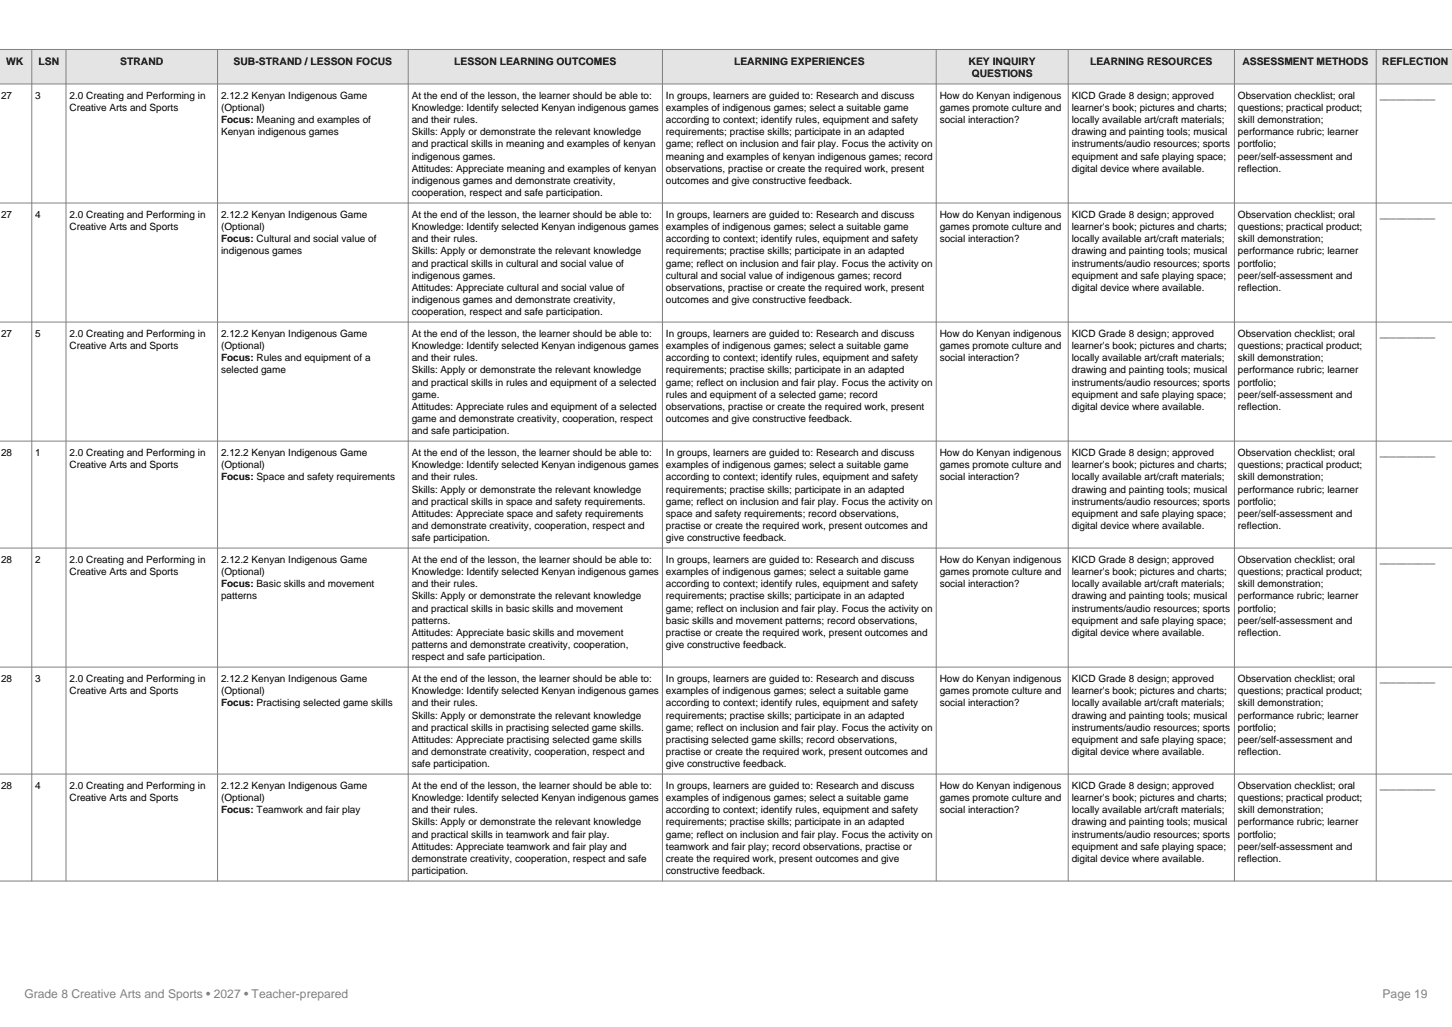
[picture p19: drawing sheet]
<svg xmlns="http://www.w3.org/2000/svg" width="297mm" height="210mm" viewBox="0 0 297 210" stroke-linecap="round" stroke-linejoin="round" font-family="sans-serif">
<defs><g id="words">
<g font-size="2.5" fill="#808080">
<text x="5" y="204">Grade 8 Creative Arts and Sports • 2027 • Teacher-prepared</text>
<text x="282.8" y="204">Page 19</text>
</g>
<g font-size="2.1">
<text x="1.2" y="13.3">WK</text>
<text x="7.9" y="13.3">LSN</text>
<text x="24.6" y="13.3">STRAND</text>
<text x="47.8" y="13.3">SUB-STRAND / LESSON FOCUS</text>
<text x="92.9" y="13.3">LESSON LEARNING OUTCOMES</text>
<text x="150.2" y="13.3">LEARNING EXPERIENCES</text>
<text x="198.1" y="13.3">KEY INQUIRY</text>
<text x="198.8" y="15.8">QUESTIONS</text>
<text x="223" y="13.3">LEARNING RESOURCES</text>
<text x="254.1" y="13.3">ASSESSMENT METHODS</text>
<text x="282.7" y="13.3">REFLECTION</text>
</g>
<g font-size="2">
<text x=".2" y="20.3">27</text>
<text x="7.2" y="20.3">3</text>
<text x="14.2" y="20.3">2.0 Creating and Performing in</text>
<text x="14.2" y="22.7">Creative Arts and Sports</text>
<text x="45.2" y="20.3">2.12.2 Kenyan Indigenous Game</text>
<text x="45.2" y="22.7">(Optional)</text>
<text x="84.2" y="20.3">At the end of the lesson, the learner should be able to:</text>
<text x="84.2" y="22.7">Knowledge: Identify selected Kenyan indigenous games</text>
<text x="136.2" y="20.3">In groups, learners are guided to: Research and discuss</text>
<text x="136.2" y="22.7">examples of indigenous games; select a suitable game</text>
<text x="192.2" y="20.3">How do Kenyan indigenous</text>
<text x="192.2" y="22.7">games promote culture and</text>
<text x="219.2" y="20.3">KICD Grade 8 design; approved</text>
<text x="219.2" y="22.7">learner's book; pictures and charts;</text>
<text x="253.2" y="20.3">Observation checklist; oral</text>
<text x="253.2" y="22.7">questions; practical product;</text>
<text x="282.2" y="20.3">__________</text>
<text x="45.2" y="25.2">Focus: Meaning and examples of</text>
<text x="45.2" y="27.7">Kenyan indigenous games</text>
<text x="84.2" y="25.2">and their rules.</text>
<text x="84.2" y="27.7">Skills: Apply or demonstrate the relevant knowledge</text>
<text x="136.2" y="25.2">according to context; identify rules, equipment and safety</text>
<text x="136.2" y="27.7">requirements; practise skills; participate in an adapted</text>
<text x="192.2" y="25.2">social interaction?</text>
<text x="219.2" y="25.2">locally available art/craft materials;</text>
<text x="219.2" y="27.7">drawing and painting tools; musical</text>
<text x="253.2" y="25.2">skill demonstration;</text>
<text x="253.2" y="27.7">performance rubric; learner</text>
<text x="84.2" y="30.2">and practical skills in meaning and examples of kenyan</text>
<text x="84.2" y="32.6">indigenous games.</text>
<text x="84.2" y="35.1">Attitudes: Appreciate meaning and examples of kenyan</text>
<text x="136.2" y="30.2">game; reflect on inclusion and fair play. Focus the activity on</text>
<text x="136.2" y="32.6">meaning and examples of kenyan indigenous games; record</text>
<text x="136.2" y="35.1">observations, practise or create the required work, present</text>
<text x="219.2" y="30.2">instruments/audio resources; sports</text>
<text x="219.2" y="32.6">equipment and safe playing space;</text>
<text x="219.2" y="35.1">digital device where available.</text>
<text x="253.2" y="30.2">portfolio;</text>
<text x="253.2" y="32.6">peer/self-assessment and</text>
<text x="253.2" y="35.1">reflection.</text>
<text x="84.2" y="37.6">indigenous games and demonstrate creativity,</text>
<text x="84.2" y="40">cooperation, respect and safe participation.</text>
<text x="136.2" y="37.6">outcomes and give constructive feedback.</text>
<text x=".2" y="44.6">27</text>
<text x="7.2" y="44.6">4</text>
<text x="14.2" y="44.6">2.0 Creating and Performing in</text>
<text x="14.2" y="47.1">Creative Arts and Sports</text>
<text x="45.2" y="44.6">2.12.2 Kenyan Indigenous Game</text>
<text x="45.2" y="47.1">(Optional)</text>
<text x="84.2" y="44.6">At the end of the lesson, the learner should be able to:</text>
<text x="84.2" y="47.1">Knowledge: Identify selected Kenyan indigenous games</text>
<text x="136.2" y="44.6">In groups, learners are guided to: Research and discuss</text>
<text x="136.2" y="47.1">examples of indigenous games; select a suitable game</text>
<text x="192.2" y="44.6">How do Kenyan indigenous</text>
<text x="192.2" y="47.1">games promote culture and</text>
<text x="219.2" y="44.6">KICD Grade 8 design; approved</text>
<text x="219.2" y="47.1">learner's book; pictures and charts;</text>
<text x="253.2" y="44.6">Observation checklist; oral</text>
<text x="253.2" y="47.1">questions; practical product;</text>
<text x="282.2" y="44.6">__________</text>
<text x="45.2" y="49.6">Focus: Cultural and social value of</text>
<text x="45.2" y="52">indigenous games</text>
<text x="84.2" y="49.6">and their rules.</text>
<text x="84.2" y="52">Skills: Apply or demonstrate the relevant knowledge</text>
<text x="136.2" y="49.6">according to context; identify rules, equipment and safety</text>
<text x="136.2" y="52">requirements; practise skills; participate in an adapted</text>
<text x="192.2" y="49.6">social interaction?</text>
<text x="219.2" y="49.6">locally available art/craft materials;</text>
<text x="219.2" y="52">drawing and painting tools; musical</text>
<text x="253.2" y="49.6">skill demonstration;</text>
<text x="253.2" y="52">performance rubric; learner</text>
<text x="84.2" y="54.5">and practical skills in cultural and social value of</text>
<text x="84.2" y="57">indigenous games.</text>
<text x="84.2" y="59.4">Attitudes: Appreciate cultural and social value of</text>
<text x="136.2" y="54.5">game; reflect on inclusion and fair play. Focus the activity on</text>
<text x="136.2" y="57">cultural and social value of indigenous games; record</text>
<text x="136.2" y="59.4">observations, practise or create the required work, present</text>
<text x="219.2" y="54.5">instruments/audio resources; sports</text>
<text x="219.2" y="57">equipment and safe playing space;</text>
<text x="219.2" y="59.4">digital device where available.</text>
<text x="253.2" y="54.5">portfolio;</text>
<text x="253.2" y="57">peer/self-assessment and</text>
<text x="253.2" y="59.4">reflection.</text>
<text x="84.2" y="61.9">indigenous games and demonstrate creativity,</text>
<text x="84.2" y="64.4">cooperation, respect and safe participation.</text>
<text x="136.2" y="61.9">outcomes and give constructive feedback.</text>
<text x=".2" y="69">27</text>
<text x="7.2" y="69">5</text>
<text x="14.2" y="69">2.0 Creating and Performing in</text>
<text x="14.2" y="71.4">Creative Arts and Sports</text>
<text x="45.2" y="69">2.12.2 Kenyan Indigenous Game</text>
<text x="45.2" y="71.4">(Optional)</text>
<text x="84.2" y="69">At the end of the lesson, the learner should be able to:</text>
<text x="84.2" y="71.4">Knowledge: Identify selected Kenyan indigenous games</text>
<text x="136.2" y="69">In groups, learners are guided to: Research and discuss</text>
<text x="136.2" y="71.4">examples of indigenous games; select a suitable game</text>
<text x="192.2" y="69">How do Kenyan indigenous</text>
<text x="192.2" y="71.4">games promote culture and</text>
<text x="219.2" y="69">KICD Grade 8 design; approved</text>
<text x="219.2" y="71.4">learner's book; pictures and charts;</text>
<text x="253.2" y="69">Observation checklist; oral</text>
<text x="253.2" y="71.4">questions; practical product;</text>
<text x="282.2" y="69">__________</text>
<text x="45.2" y="73.9">Focus: Rules and equipment of a</text>
<text x="45.2" y="76.4">selected game</text>
<text x="84.2" y="73.9">and their rules.</text>
<text x="84.2" y="76.4">Skills: Apply or demonstrate the relevant knowledge</text>
<text x="136.2" y="73.9">according to context; identify rules, equipment and safety</text>
<text x="136.2" y="76.4">requirements; practise skills; participate in an adapted</text>
<text x="192.2" y="73.9">social interaction?</text>
<text x="219.2" y="73.9">locally available art/craft materials;</text>
<text x="219.2" y="76.4">drawing and painting tools; musical</text>
<text x="253.2" y="73.9">skill demonstration;</text>
<text x="253.2" y="76.4">performance rubric; learner</text>
<text x="84.2" y="78.8">and practical skills in rules and equipment of a selected</text>
<text x="84.2" y="81.3">game.</text>
<text x="84.2" y="83.8">Attitudes: Appreciate rules and equipment of a selected</text>
<text x="136.2" y="78.8">game; reflect on inclusion and fair play. Focus the activity on</text>
<text x="136.2" y="81.3">rules and equipment of a selected game; record</text>
<text x="136.2" y="83.8">observations, practise or create the required work, present</text>
<text x="219.2" y="78.8">instruments/audio resources; sports</text>
<text x="219.2" y="81.3">equipment and safe playing space;</text>
<text x="219.2" y="83.8">digital device where available.</text>
<text x="253.2" y="78.8">portfolio;</text>
<text x="253.2" y="81.3">peer/self-assessment and</text>
<text x="253.2" y="83.8">reflection.</text>
<text x="84.2" y="86.2">game and demonstrate creativity, cooperation, respect</text>
<text x="84.2" y="88.7">and safe participation.</text>
<text x="136.2" y="86.2">outcomes and give constructive feedback.</text>
<text x=".2" y="93.3">28</text>
<text x="7.2" y="93.3">1</text>
<text x="14.2" y="93.3">2.0 Creating and Performing in</text>
<text x="14.2" y="95.8">Creative Arts and Sports</text>
<text x="45.2" y="93.3">2.12.2 Kenyan Indigenous Game</text>
<text x="45.2" y="95.8">(Optional)</text>
<text x="84.2" y="93.3">At the end of the lesson, the learner should be able to:</text>
<text x="84.2" y="95.8">Knowledge: Identify selected Kenyan indigenous games</text>
<text x="136.2" y="93.3">In groups, learners are guided to: Research and discuss</text>
<text x="136.2" y="95.8">examples of indigenous games; select a suitable game</text>
<text x="192.2" y="93.3">How do Kenyan indigenous</text>
<text x="192.2" y="95.8">games promote culture and</text>
<text x="219.2" y="93.3">KICD Grade 8 design; approved</text>
<text x="219.2" y="95.8">learner's book; pictures and charts;</text>
<text x="253.2" y="93.3">Observation checklist; oral</text>
<text x="253.2" y="95.8">questions; practical product;</text>
<text x="282.2" y="93.3">__________</text>
<text x="45.2" y="98.2">Focus: Space and safety requirements</text>
<text x="84.2" y="98.2">and their rules.</text>
<text x="84.2" y="100.7">Skills: Apply or demonstrate the relevant knowledge</text>
<text x="136.2" y="98.2">according to context; identify rules, equipment and safety</text>
<text x="136.2" y="100.7">requirements; practise skills; participate in an adapted</text>
<text x="192.2" y="98.2">social interaction?</text>
<text x="219.2" y="98.2">locally available art/craft materials;</text>
<text x="219.2" y="100.7">drawing and painting tools; musical</text>
<text x="253.2" y="98.2">skill demonstration;</text>
<text x="253.2" y="100.7">performance rubric; learner</text>
<text x="84.2" y="103.2">and practical skills in space and safety requirements.</text>
<text x="84.2" y="105.6">Attitudes: Appreciate space and safety requirements</text>
<text x="136.2" y="103.2">game; reflect on inclusion and fair play. Focus the activity on</text>
<text x="136.2" y="105.6">space and safety requirements; record observations,</text>
<text x="219.2" y="103.2">instruments/audio resources; sports</text>
<text x="219.2" y="105.6">equipment and safe playing space;</text>
<text x="253.2" y="103.2">portfolio;</text>
<text x="253.2" y="105.6">peer/self-assessment and</text>
<text x="84.2" y="108.1">and demonstrate creativity, cooperation, respect and</text>
<text x="84.2" y="110.6">safe participation.</text>
<text x="136.2" y="108.1">practise or create the required work, present outcomes and</text>
<text x="136.2" y="110.6">give constructive feedback.</text>
<text x="219.2" y="108.1">digital device where available.</text>
<text x="253.2" y="108.1">reflection.</text>
<text x=".2" y="115.2">28</text>
<text x="7.2" y="115.2">2</text>
<text x="14.2" y="115.2">2.0 Creating and Performing in</text>
<text x="14.2" y="117.6">Creative Arts and Sports</text>
<text x="45.2" y="115.2">2.12.2 Kenyan Indigenous Game</text>
<text x="45.2" y="117.6">(Optional)</text>
<text x="84.2" y="115.2">At the end of the lesson, the learner should be able to:</text>
<text x="84.2" y="117.6">Knowledge: Identify selected Kenyan indigenous games</text>
<text x="136.2" y="115.2">In groups, learners are guided to: Research and discuss</text>
<text x="136.2" y="117.6">examples of indigenous games; select a suitable game</text>
<text x="192.2" y="115.2">How do Kenyan indigenous</text>
<text x="192.2" y="117.6">games promote culture and</text>
<text x="219.2" y="115.2">KICD Grade 8 design; approved</text>
<text x="219.2" y="117.6">learner's book; pictures and charts;</text>
<text x="253.2" y="115.2">Observation checklist; oral</text>
<text x="253.2" y="117.6">questions; practical product;</text>
<text x="282.2" y="115.2">__________</text>
<text x="45.2" y="120.1">Focus: Basic skills and movement</text>
<text x="45.2" y="122.6">patterns</text>
<text x="84.2" y="120.1">and their rules.</text>
<text x="84.2" y="122.6">Skills: Apply or demonstrate the relevant knowledge</text>
<text x="84.2" y="125.1">and practical skills in basic skills and movement</text>
<text x="136.2" y="120.1">according to context; identify rules, equipment and safety</text>
<text x="136.2" y="122.6">requirements; practise skills; participate in an adapted</text>
<text x="136.2" y="125.1">game; reflect on inclusion and fair play. Focus the activity on</text>
<text x="192.2" y="120.1">social interaction?</text>
<text x="219.2" y="120.1">locally available art/craft materials;</text>
<text x="219.2" y="122.6">drawing and painting tools; musical</text>
<text x="219.2" y="125.1">instruments/audio resources; sports</text>
<text x="253.2" y="120.1">skill demonstration;</text>
<text x="253.2" y="122.6">performance rubric; learner</text>
<text x="253.2" y="125.1">portfolio;</text>
<text x="84.2" y="127.5">patterns.</text>
<text x="84.2" y="130">Attitudes: Appreciate basic skills and movement</text>
<text x="136.2" y="127.5">basic skills and movement patterns; record observations,</text>
<text x="136.2" y="130">practise or create the required work, present outcomes and</text>
<text x="219.2" y="127.5">equipment and safe playing space;</text>
<text x="219.2" y="130">digital device where available.</text>
<text x="253.2" y="127.5">peer/self-assessment and</text>
<text x="253.2" y="130">reflection.</text>
<text x="84.2" y="132.5">patterns and demonstrate creativity, cooperation,</text>
<text x="84.2" y="134.9">respect and safe participation.</text>
<text x="136.2" y="132.5">give constructive feedback.</text>
<text x=".2" y="139.5">28</text>
<text x="7.2" y="139.5">3</text>
<text x="14.2" y="139.5">2.0 Creating and Performing in</text>
<text x="14.2" y="142">Creative Arts and Sports</text>
<text x="45.2" y="139.5">2.12.2 Kenyan Indigenous Game</text>
<text x="45.2" y="142">(Optional)</text>
<text x="84.2" y="139.5">At the end of the lesson, the learner should be able to:</text>
<text x="84.2" y="142">Knowledge: Identify selected Kenyan indigenous games</text>
<text x="136.2" y="139.5">In groups, learners are guided to: Research and discuss</text>
<text x="136.2" y="142">examples of indigenous games; select a suitable game</text>
<text x="192.2" y="139.5">How do Kenyan indigenous</text>
<text x="192.2" y="142">games promote culture and</text>
<text x="219.2" y="139.5">KICD Grade 8 design; approved</text>
<text x="219.2" y="142">learner's book; pictures and charts;</text>
<text x="253.2" y="139.5">Observation checklist; oral</text>
<text x="253.2" y="142">questions; practical product;</text>
<text x="282.2" y="139.5">__________</text>
<text x="45.2" y="144.5">Focus: Practising selected game skills</text>
<text x="84.2" y="144.5">and their rules.</text>
<text x="84.2" y="146.9">Skills: Apply or demonstrate the relevant knowledge</text>
<text x="84.2" y="149.4">and practical skills in practising selected game skills.</text>
<text x="136.2" y="144.5">according to context; identify rules, equipment and safety</text>
<text x="136.2" y="146.9">requirements; practise skills; participate in an adapted</text>
<text x="136.2" y="149.4">game; reflect on inclusion and fair play. Focus the activity on</text>
<text x="192.2" y="144.5">social interaction?</text>
<text x="219.2" y="144.5">locally available art/craft materials;</text>
<text x="219.2" y="146.9">drawing and painting tools; musical</text>
<text x="219.2" y="149.4">instruments/audio resources; sports</text>
<text x="253.2" y="144.5">skill demonstration;</text>
<text x="253.2" y="146.9">performance rubric; learner</text>
<text x="253.2" y="149.4">portfolio;</text>
<text x="84.2" y="151.9">Attitudes: Appreciate practising selected game skills</text>
<text x="84.2" y="154.3">and demonstrate creativity, cooperation, respect and</text>
<text x="136.2" y="151.9">practising selected game skills; record observations,</text>
<text x="136.2" y="154.3">practise or create the required work, present outcomes and</text>
<text x="219.2" y="151.9">equipment and safe playing space;</text>
<text x="219.2" y="154.3">digital device where available.</text>
<text x="253.2" y="151.9">peer/self-assessment and</text>
<text x="253.2" y="154.3">reflection.</text>
<text x=".2" y="161.4">28</text>
<text x="7.2" y="161.4">4</text>
<text x="14.2" y="161.4">2.0 Creating and Performing in</text>
<text x="45.2" y="161.4">2.12.2 Kenyan Indigenous Game</text>
<text x="84.2" y="156.8">safe participation.</text>
<text x="84.2" y="161.4">At the end of the lesson, the learner should be able to:</text>
<text x="136.2" y="156.8">give constructive feedback.</text>
<text x="136.2" y="161.4">In groups, learners are guided to: Research and discuss</text>
<text x="192.2" y="161.4">How do Kenyan indigenous</text>
<text x="219.2" y="161.4">KICD Grade 8 design; approved</text>
<text x="253.2" y="161.4">Observation checklist; oral</text>
<text x="282.2" y="161.4">__________</text>
<text x="14.2" y="163.9">Creative Arts and Sports</text>
<text x="45.2" y="163.9">(Optional)</text>
<text x="45.2" y="166.3">Focus: Teamwork and fair play</text>
<text x="84.2" y="163.9">Knowledge: Identify selected Kenyan indigenous games</text>
<text x="84.2" y="166.3">and their rules.</text>
<text x="136.2" y="163.9">examples of indigenous games; select a suitable game</text>
<text x="136.2" y="166.3">according to context; identify rules, equipment and safety</text>
<text x="192.2" y="163.9">games promote culture and</text>
<text x="192.2" y="166.3">social interaction?</text>
<text x="219.2" y="163.9">learner's book; pictures and charts;</text>
<text x="219.2" y="166.3">locally available art/craft materials;</text>
<text x="253.2" y="163.9">questions; practical product;</text>
<text x="253.2" y="166.3">skill demonstration;</text>
<text x="84.2" y="168.8">Skills: Apply or demonstrate the relevant knowledge</text>
<text x="84.2" y="171.3">and practical skills in teamwork and fair play.</text>
<text x="84.2" y="173.7">Attitudes: Appreciate teamwork and fair play and</text>
<text x="136.2" y="168.8">requirements; practise skills; participate in an adapted</text>
<text x="136.2" y="171.3">game; reflect on inclusion and fair play. Focus the activity on</text>
<text x="136.2" y="173.7">teamwork and fair play; record observations, practise or</text>
<text x="219.2" y="168.8">drawing and painting tools; musical</text>
<text x="219.2" y="171.3">instruments/audio resources; sports</text>
<text x="219.2" y="173.7">equipment and safe playing space;</text>
<text x="253.2" y="168.8">performance rubric; learner</text>
<text x="253.2" y="171.3">portfolio;</text>
<text x="253.2" y="173.7">peer/self-assessment and</text>
<text x="84.2" y="176.2">demonstrate creativity, cooperation, respect and safe</text>
<text x="84.2" y="178.7">participation.</text>
<text x="136.2" y="176.2">create the required work, present outcomes and give</text>
<text x="136.2" y="178.7">constructive feedback.</text>
<text x="219.2" y="176.2">digital device where available.</text>
<text x="253.2" y="176.2">reflection.</text>
</g>
</g></defs>
<path d="M-.1 10.1h297.2v7.1h-297.2z" fill-rule="evenodd" fill="#dce6f1"/>
<g fill="none" stroke="#808080" stroke-width=".2">
<path d="M0 10.1h297.1M0 17.2h297.1M6.5 10.1v170.1M13.5 10.1v170.1M44.5 10.1v170.1M83.5 10.1v170.1M135.5 10.1v170.1M191.5 10.1v170.1M218.5 10.1v170.1M252.5 10.1v170.1M281.5 10.1v170.1M0 41.5h297.1"/>
<path d="M0 65.9h297.1M0 90.2h297.1M0 112.1h297.1M0 136.4h297.1M0 158.3h297.1M0 180.2h297.1"/>
</g>
<use href="#words"/>
</svg>
